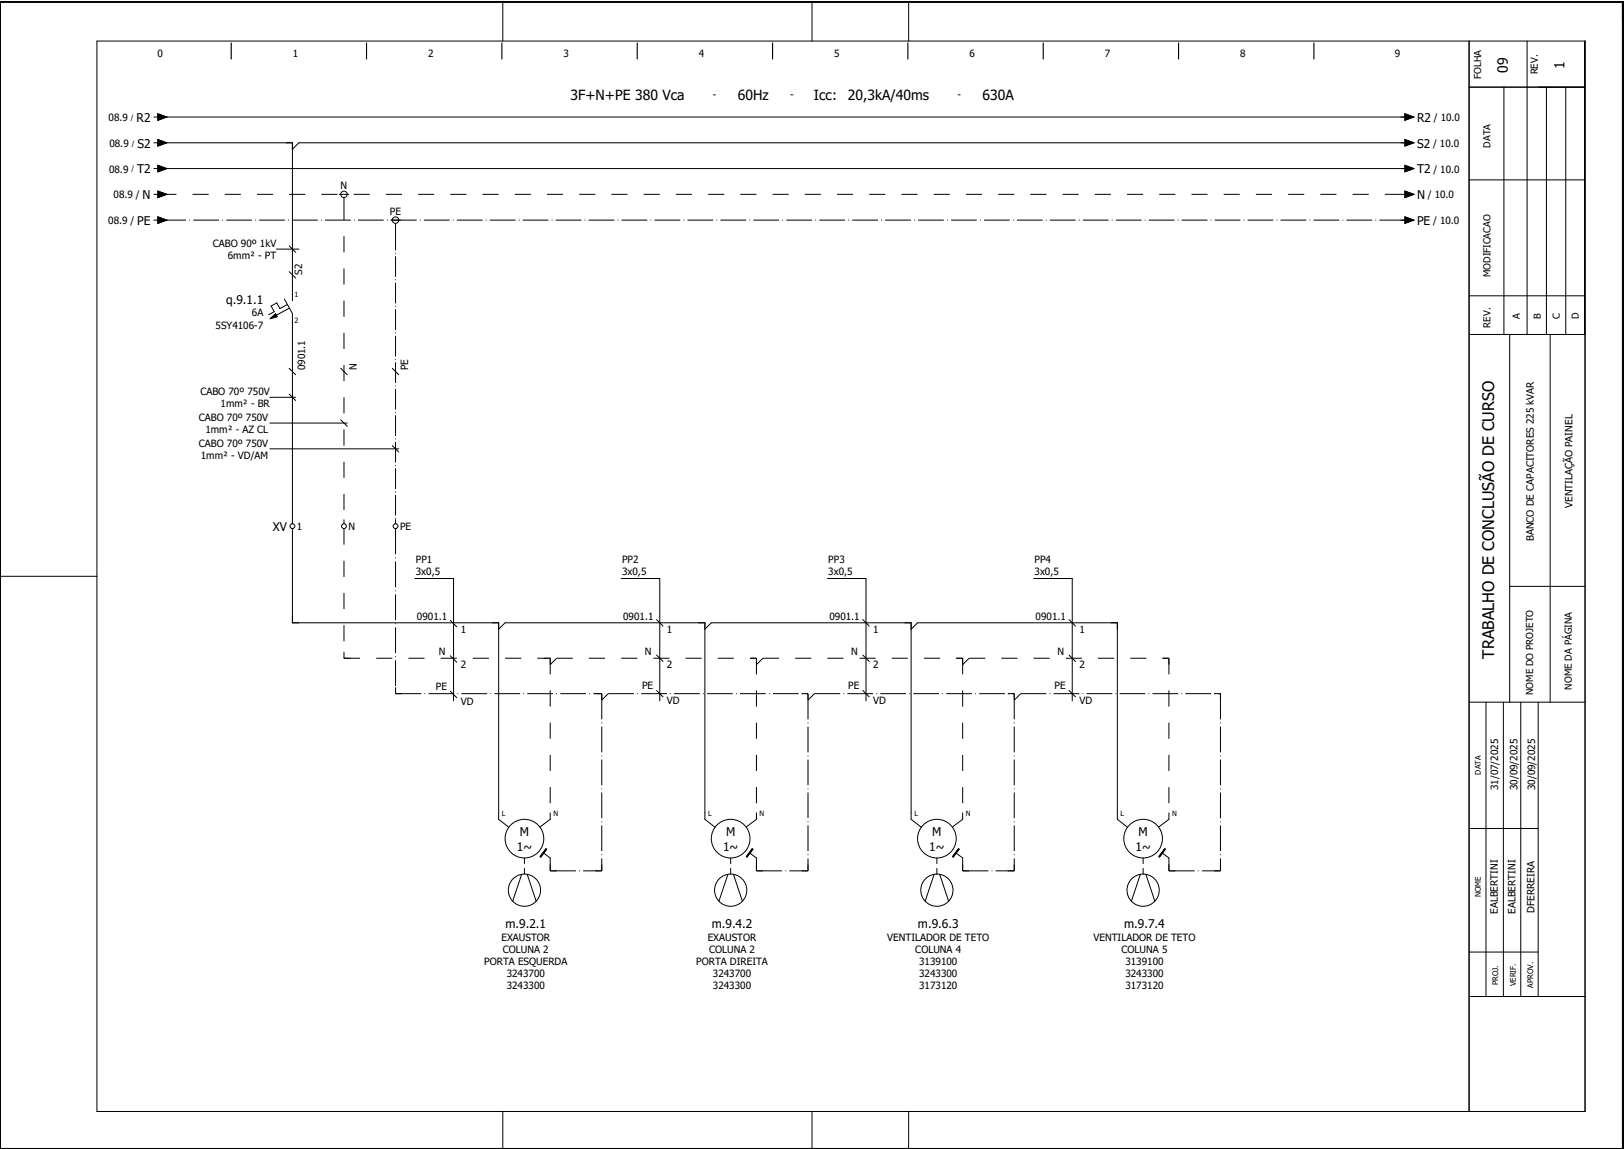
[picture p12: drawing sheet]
<svg xmlns="http://www.w3.org/2000/svg" width="504mm" height="357mm" viewBox="0 0 504 357" stroke-linecap="round" stroke-linejoin="round" font-family="sans-serif">
<defs><g id="words">
<text font-size="5" x="463.7" y="204.4" transform="rotate(-90 463.7 204.4)">TRABALHO DE CONCLUSÃO DE CURSO</text>
<g font-size="4.3">
<text x="467.9" y="22.7" transform="rotate(-90 467.9 22.7)">09</text>
<text x="485.5" y="21.5" transform="rotate(-90 485.5 21.5)">1</text>
<text x="177" y="31.1">3F+N+PE 380 Vca</text>
<text x="228.9" y="31.1">60Hz</text>
<text x="252.6" y="31.1">Icc:</text>
<text x="263.1" y="31.1">20,3kA/40ms</text>
<text x="304.9" y="31.1">630A</text>
</g>
<g font-size="3.7">
<text x="42.4" y="37.8">R2</text>
<text x="439.8" y="37.8">R2</text>
<text x="42.6" y="45.8">S2</text>
<text x="439.8" y="45.8">S2</text>
<text x="42.5" y="53.8">T2</text>
<text x="439.8" y="53.8">T2</text>
<text x="44.3" y="61.8">N</text>
<text x="439.8" y="61.8">N</text>
<text x="42.6" y="69.8">PE</text>
<text x="439.8" y="69.8">PE</text>
<text x="70.2" y="94.4">q.9.1.1</text>
<text x="84.7" y="164.8">XV</text>
<text x="161.3" y="259.6">M</text>
<text x="225.3" y="259.6">M</text>
<text x="289.3" y="259.6">M</text>
<text x="353.3" y="259.6">M</text>
<text x="160.4" y="264.1">1~</text>
<text x="224.4" y="264.1">1~</text>
<text x="288.4" y="264.1">1~</text>
<text x="352.4" y="264.1">1~</text>
<text x="156.9" y="288.1">m.9.2.1</text>
<text x="220.9" y="288.1">m.9.4.2</text>
<text x="284.9" y="288.1">m.9.6.3</text>
<text x="348.9" y="288.1">m.9.7.4</text>
</g>
<g font-size="3.1">
<text x="48.9" y="17.6">0</text>
<text x="90.9" y="17.6">1</text>
<text x="132.9" y="17.6">2</text>
<text x="174.9" y="17.6">3</text>
<text x="216.9" y="17.6">4</text>
<text x="258.9" y="17.6">5</text>
<text x="300.9" y="17.6">6</text>
<text x="342.9" y="17.6">7</text>
<text x="384.9" y="17.6">8</text>
<text x="432.9" y="17.6">9</text>
<text x="221.2" y="30.6">-</text>
<text x="245.2" y="30.6">-</text>
<text x="297.2" y="30.6">-</text>
<text x="33.7" y="37.6">08.9</text>
<text x="445" y="37.6">/ 10.0</text>
<text x="33.9" y="45.6">08.9</text>
<text x="444.8" y="45.6">/ 10.0</text>
<text x="33.8" y="53.6">08.9</text>
<text x="444.9" y="53.6">/ 10.0</text>
<text x="105.7" y="58.7">N</text>
<text x="35.2" y="61.6">08.9 /</text>
<text x="443.1" y="61.6">/ 10.0</text>
<text x="33.6" y="69.6">08.9 /</text>
<text x="121" y="66.7">PE</text>
<text x="444.8" y="69.6">/ 10.0</text>
<text x="66" y="76.7">CABO 90º 1kV</text>
<text x="70.7" y="80.4">6mm² - PT</text>
<text x="93.7" y="85.3" transform="rotate(-90 93.7 85.3)">S2</text>
<text x="66.9" y="102">5SY4106-7</text>
<text x="78.2" y="98.2">6A</text>
<text x="94.7" y="115" transform="rotate(-90 94.7 115)">0901.1</text>
<text x="110.7" y="115" transform="rotate(-90 110.7 115)">N</text>
<text x="126.7" y="115" transform="rotate(-90 126.7 115)">PE</text>
<text x="62.2" y="122.7">CABO 70º 750V</text>
<text x="61.7" y="130.7">CABO 70º 750V</text>
<text x="68.5" y="126.4">1mm² - BR</text>
<text x="63.8" y="134.4">1mm² - AZ CL</text>
<text x="61.7" y="138.7">CABO 70º 750V</text>
<text x="62.3" y="142.4">1mm² - VD/AM</text>
<text x="488" y="157.7" transform="rotate(-90 488 157.7)">VENTILAÇÃO PAINEL</text>
<text x="92.2" y="164.6">1</text>
<text x="108.2" y="164.6">N</text>
<text x="124.1" y="164.6">PE</text>
<text x="476" y="168" transform="rotate(-90 476 168)">BANCO DE CAPACITORES 225 kVAR</text>
<text x="129.1" y="178.6">3x0,5</text>
<text x="129.1" y="174.9">PP1</text>
<text x="193.1" y="178.6">3x0,5</text>
<text x="193.1" y="174.9">PP2</text>
<text x="257.1" y="178.6">3x0,5</text>
<text x="257.1" y="174.9">PP3</text>
<text x="321.1" y="178.6">3x0,5</text>
<text x="321.1" y="174.9">PP4</text>
<text x="129.4" y="192.4">0901.1</text>
<text x="143" y="196.4">1</text>
<text x="193.4" y="192.4">0901.1</text>
<text x="207" y="196.4">1</text>
<text x="257.4" y="192.4">0901.1</text>
<text x="271" y="196.4">1</text>
<text x="321.4" y="192.4">0901.1</text>
<text x="335" y="196.4">1</text>
<text x="136.2" y="203.3">N</text>
<text x="200.2" y="203.3">N</text>
<text x="264.2" y="203.3">N</text>
<text x="328.2" y="203.3">N</text>
<text x="143" y="207.4">2</text>
<text x="207" y="207.4">2</text>
<text x="271" y="207.4">2</text>
<text x="335" y="207.4">2</text>
<text x="135.3" y="214.2">PE</text>
<text x="199.3" y="213.9">PE</text>
<text x="263.3" y="213.9">PE</text>
<text x="327.3" y="213.9">PE</text>
<text x="143" y="218.7">VD</text>
<text x="207" y="218.4">VD</text>
<text x="271" y="218.4">VD</text>
<text x="335" y="218.4">VD</text>
<text x="465" y="245.3" transform="rotate(-90 465 245.3)">31/07/2025</text>
<text x="471" y="245.3" transform="rotate(-90 471 245.3)">30/09/2025</text>
<text x="476.4" y="245.3" transform="rotate(-90 476.4 245.3)">30/09/2025</text>
<text x="464.8" y="283.7" transform="rotate(-90 464.8 283.7)">EALBERTINI</text>
<text x="470.3" y="283.7" transform="rotate(-90 470.3 283.7)">EALBERTINI</text>
<text x="476.2" y="283.3" transform="rotate(-90 476.2 283.3)">DFERREIRA</text>
<text x="155.6" y="292">EXAUSTOR</text>
<text x="219.6" y="292">EXAUSTOR</text>
<text x="275.4" y="292">VENTILADOR DE TETO</text>
<text x="339.4" y="292">VENTILADOR DE TETO</text>
<text x="150.3" y="299.5">PORTA ESQUERDA</text>
<text x="156.1" y="295.7">COLUNA 2</text>
<text x="216.1" y="299.5">PORTA DIREITA</text>
<text x="220.1" y="295.7">COLUNA 2</text>
<text x="284.1" y="295.7">COLUNA 4</text>
<text x="285.2" y="299.5">3139100</text>
<text x="348.1" y="295.7">COLUNA 5</text>
<text x="349.2" y="299.5">3139100</text>
<text x="157.2" y="303.2">3243700</text>
<text x="221.2" y="303.2">3243700</text>
<text x="285.2" y="303.2">3243300</text>
<text x="349.2" y="303.2">3243300</text>
<text x="157.2" y="307">3243300</text>
<text x="221.2" y="307">3243300</text>
<text x="285.2" y="307">3173120</text>
<text x="349.2" y="307">3173120</text>
</g>
<g font-size="3">
<text x="477.2" y="23.1" transform="rotate(-90 477.2 23.1)">REV.</text>
<text x="459.6" y="24.5" transform="rotate(-90 459.6 24.5)">FOLHA</text>
<text x="462.5" y="45.8" transform="rotate(-90 462.5 45.8)">DATA</text>
<text x="462.5" y="86" transform="rotate(-90 462.5 86)">MODIFICACAO</text>
<text x="462.5" y="101.7" transform="rotate(-90 462.5 101.7)">REV.</text>
<text x="471.7" y="98.9" transform="rotate(-90 471.7 98.9)">A</text>
<text x="478.2" y="99.2" transform="rotate(-90 478.2 99.2)">B</text>
<text x="484.1" y="99.1" transform="rotate(-90 484.1 99.1)">C</text>
<text x="489.9" y="99.2" transform="rotate(-90 489.9 99.2)">D</text>
<text x="475.7" y="215.8" transform="rotate(-90 475.7 215.8)">NOME DO PROJETO</text>
<text x="487.8" y="214.1" transform="rotate(-90 487.8 214.1)">NOME DA PÁGINA</text>
</g>
<g font-size="2.4">
<text x="459.6" y="240.4" transform="rotate(-90 459.6 240.4)">DATA</text>
<text x="459.6" y="278.5" transform="rotate(-90 459.6 278.5)">NOME</text>
<text x="464.9" y="305.9" transform="rotate(-90 464.9 305.9)">PROJ.</text>
<text x="470.4" y="306.1" transform="rotate(-90 470.4 306.1)">VERIF.</text>
<text x="475.8" y="306.6" transform="rotate(-90 475.8 306.6)">APROV.</text>
</g>
<g font-size="2.2">
<text x="40.6" y="37.2">/</text>
<text x="40.9" y="45.2">/</text>
<text x="40.8" y="53.2">/</text>
<text x="91.4" y="92.3">1</text>
<text x="91.4" y="100.2">2</text>
<text x="155.7" y="253.3">L</text>
<text x="171.7" y="253.3">N</text>
<text x="219.7" y="253.3">L</text>
<text x="235.8" y="253.3">N</text>
<text x="283.8" y="253.3">L</text>
<text x="299.7" y="253.3">N</text>
<text x="347.7" y="253.3">L</text>
<text x="363.7" y="253.3">N</text>
</g>
</g></defs>
<path d="M.1 .5h503.4v356h-503.4zM71.8 13.3v5M113.8 13.3v5M155.7 13.3v5M197.7 13.3v5M239.7 13.3v5M281.7 13.3v5M323.8 13.3v5M365.7 13.3v5M407.8 13.3v5" fill="none" stroke="#000" stroke-width=".35"/>
<g fill="none" stroke="#000" stroke-width=".31">
<path d="M.1 .5h503.8M.1 .8h503.8M30.1 12.7h461.8v332.3h-461.8zM156 .8v11.9M252 .8v11.9M282 .8v11.9M455.9 12.7v332.3M473.9 12.7v91.1M491.7 12.7v91.1M47.7 36.3h1.3M49 35.3l2.8 1-2.8 1zM49.8 36.3h386.9"/>
<path d="M436 35.3l2.7 1-2.7 1zM455.9 27.1h36M466.7 27.1v76.7M479.9 27.1v76.7M485.9 27.1v76.7M47.7 44.3h1.3M47.7 52.3h1.3M49 43.3l2.8 1-2.8 1zM49 51.3l2.8 1-2.8 1zM49 59.3l2.8 1-2.8 1zM49.8 44.3h40.9v49M49.8 52.3h386.9"/>
<path d="M436 43.3l2.7 1-2.7 1zM436 51.3l2.7 1-2.7 1zM436 59.3l2.7 1-2.7 1zM436.7 44.3h-344l-2 2M455.9 55.8h36M47.7 68.3h1.3M47.7 60.3h1.3M49 67.3l2.8 1-2.8 1zM85.8 77.3h6.9M89.7 76.3l2.1 2M105.2 60.3h3M106.7 61.3v2"/>
<path d="M121.3 68.3h3M122.8 69.3v2M434.7 68.3h1.3M434.7 60.3h1.3M436 67.3l2.7 1-2.7 1zM84 98.8l1.5-1.4 .5 .9zM88.3 92.8l2.5 4.5-.1 65.3M89.2 94.5l-2.3 1.3-1-1.8-1.8 1 1 1.8-1.7 .9M89.7 84.3l2.1 2M89.8 95.6l-4.1 2.3M455.9 91.8h36M89.7 114.3l2.1 2"/>
<path d="M105.8 114.3l1.9 2M121.7 114.3l2 2M455.9 103.8h36M468.5 103.8v114.2M481.1 103.8v114.2M83.8 123.3h8M83.8 131.3h23.9M83.8 139.3h39.9M89.7 122.3l2.1 2M105.8 130.3l1.9 2M121.7 138.3l2 2M.1 178.9h30"/>
<path d="M90.7 164.1v29.2h64v61l3.2 2.5M106.7 161.3v1.3M122.8 161.3v1.3M128.8 179.6h11.9v38M192.8 179.6h12v38M256.7 179.6h12v38M320.8 179.6h11.9v38M139.8 192.6l1.9 2M154.7 195.3l2.1-2h62v61l3.1 2.5M203.7 192.3l2 2M218.8 195.3l1.9-2h62v61l3.2 2.5M267.7 192.3l2.1 2"/>
<path d="M282.7 195.3l2-2h62v61l3.2 2.5M331.8 192.3l1.9 2M468.5 182h23.2M139.8 203.6l1.9 2M139.8 214.6l1.9 2M203.7 203.3l2 2M203.7 214.3l2 2M267.7 203.3l2.1 2M267.7 214.3l2.1 2M331.8 203.3l1.9 2M331.8 214.3l1.9 2M455.9 218h35.8"/>
<path d="M461.1 218v91.3M466.5 218v91.3M471.9 218v91.3M477.3 218v91.3M170.8 252.3v2l-3.2 2.4M234.7 252.3v2l-3.2 2.4M298.7 252.3v2l-3.1 2.4M362.8 252.3v2l-3.2 2.4M455.9 257.2h21.4M161.9 271.4l-2.8 8.4M162.8 266.3v1.8M162.8 269.6v1.7"/>
<path d="M163.6 271.4l2.8 8.4M168.5 264.7l2.3 1.6v2M169.4 263.5l.2 .1-1.8 2.4-.2-.1zM225.9 271.4l-2.8 8.4M226.8 266.3v1.8M226.8 269.6v1.7M227.6 271.4l2.8 8.4M232.5 264.7l2.2 1.6v2M233.4 263.5l.2 .1-1.8 2.4-.2-.1zM289.9 271.4l-2.8 8.4M290.7 266.3v1.8M290.7 269.6v1.7"/>
<path d="M291.6 271.4l2.8 8.4M296.5 264.7l2.2 1.6v2M297.4 263.5l.2 .1-1.8 2.4-.2-.1zM353.9 271.4l-2.8 8.4M354.7 266.3v1.8M354.7 269.6v1.7M355.6 271.4l2.8 8.4M360.5 264.7l2.3 1.6v2M361.4 263.5l.2 .1-1.8 2.4-.2-.1zM455.9 295.5h21.4M455.9 309.3h35.9M.1 356.7v-356.2h503.8v356.2"/>
<path d="M156 345v11.7M252 345v11.7M282 345v11.7"/>
<circle cx="106.7" cy="60.3" r="1"/>
<circle cx="122.7" cy="68.3" r="1"/>
<circle cx="90.7" cy="163.3" r=".75"/>
<circle cx="106.7" cy="163.3" r=".75"/>
<circle cx="122.7" cy="163.3" r=".75"/>
<circle cx="162.7" cy="260.3" r="6"/>
<circle cx="162.7" cy="276.3" r="5"/>
<circle cx="226.7" cy="276.3" r="5"/>
<circle cx="226.7" cy="260.3" r="6"/>
<circle cx="290.7" cy="260.3" r="6"/>
<circle cx="290.7" cy="276.3" r="5"/>
<circle cx="354.7" cy="276.3" r="5"/>
<circle cx="354.7" cy="260.3" r="6"/>
</g>
<g fill="none" stroke="#000" stroke-width=".31" stroke-dasharray="8 1 .2 1" stroke-linecap="butt">
<path d="M49.8 68.3h386.9M122.8 164.1v51.2M122.8 215.3h63.9M122.8 213.3v2M122.8 215.3h1.9M184.8 215.3h1.9M186.7 215.3v55M186.7 215.3v2M186.7 217.3l2-2M188.7 215.3h62M248.7 215.3h2M250.7 215.3v55"/>
<path d="M250.7 215.3v2M250.7 217.3l2.1-2M252.8 215.3h62M312.7 215.3h2.1M314.8 215.3v55M314.8 215.3v2M314.8 217.3l2-2M316.8 215.3h61.9M376.7 215.3h2M378.7 215.3v55M378.7 215.3v2M170.8 270.3h15.9"/>
<path d="M170.8 268.3v2M170.8 270.3h1.9M184.8 270.3h1.9M186.7 268.3v2M234.7 270.3h16M234.7 268.3v2M234.7 270.3h2M248.7 270.3h2M250.7 268.3v2M298.7 270.3h16.1M298.7 268.3v2M298.7 270.3h2.1"/>
<path d="M312.7 270.3h2.1M314.8 268.3v2M362.8 270.3h15.9M362.8 268.3v2M362.8 270.3h2M376.7 270.3h2M378.7 268.3v2"/>
</g>
<g fill="none" stroke="#000" stroke-width=".31" stroke-dasharray="5 5" stroke-linecap="butt">
<path d="M49.8 60.3h386.9M106.7 63.3v98M106.7 164.1v40.2M106.7 204.3h64.1M106.7 202.3v2M106.7 204.3h2.1M168.7 204.3h2.1M170.8 204.3v48M170.8 204.3v2M170.8 206.3l1.9-2M172.7 204.3h62M232.8 204.3h1.9"/>
<path d="M234.7 204.3v48M234.7 204.3v2M234.7 206.3l2-2M236.7 204.3h62M296.7 204.3h2M298.7 204.3v48M298.7 204.3v2M298.7 206.3l2.1-2M300.8 204.3h62M360.8 204.3h2M362.8 204.3v48M362.8 204.3v2"/>
</g>
<path d="M122.8 71.3v90" fill="none" stroke="#000" stroke-width=".31" stroke-dasharray="6.4 .8 .2 .8" stroke-linecap="butt"/>
<g fill="#000" stroke="#000" stroke-width=".31">
<path d="M49 35.3l2.8 1-2.8 1zM436 35.3l2.7 1-2.7 1zM49 43.3l2.8 1-2.8 1zM49 51.3l2.8 1-2.8 1zM49 59.3l2.8 1-2.8 1zM436 43.3l2.7 1-2.7 1zM436 51.3l2.7 1-2.7 1zM436 59.3l2.7 1-2.7 1zM49 67.3l2.8 1-2.8 1zM436 67.3l2.7 1-2.7 1zM84 98.8l1.5-1.4 .5 .9zM169.4 263.5l.2 .1-1.8 2.4-.2-.1z"/>
<path d="M233.4 263.5l.2 .1-1.8 2.4-.2-.1zM297.4 263.5l.2 .1-1.8 2.4-.2-.1zM361.4 263.5l.2 .1-1.8 2.4-.2-.1z"/>
</g>
<use href="#words"/>
</svg>
